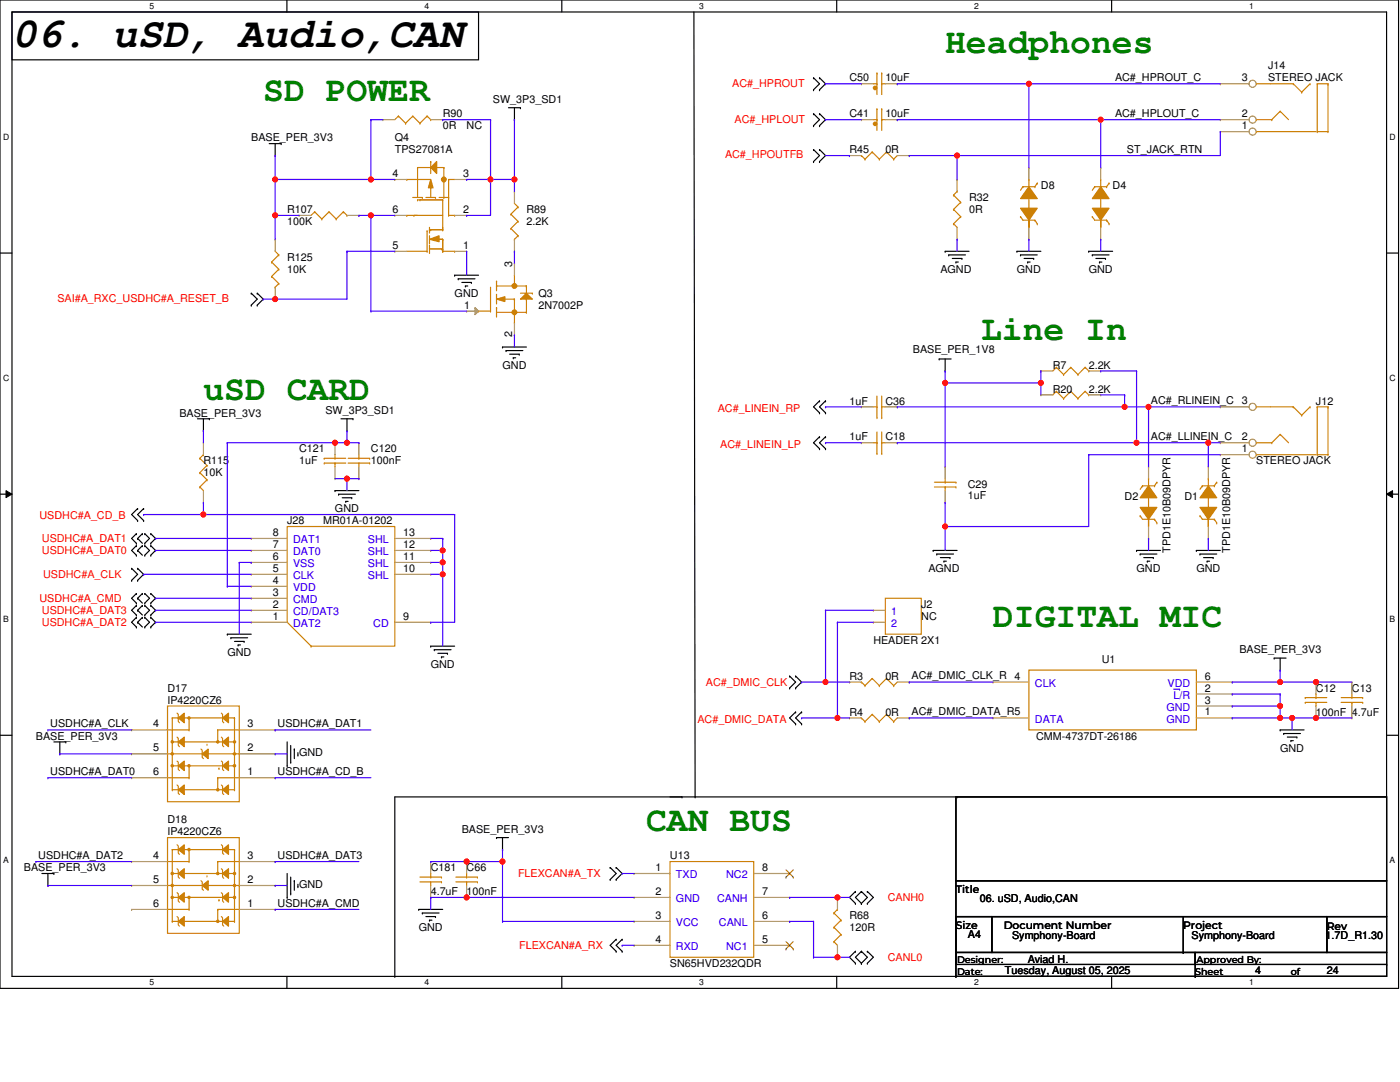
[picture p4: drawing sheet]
<svg xmlns="http://www.w3.org/2000/svg" width="279mm" height="216mm" viewBox="0 0 279 216" stroke-linecap="round" stroke-linejoin="round" font-family="sans-serif">
<defs><g id="words">
<text font-size="8.4" x="2.4" y="9.3">06. uSD, Audio,CAN</text>
<g font-size="6.9" fill="#008000">
<text x="188.6" y="10.5">Headphones</text>
<text x="52.5" y="20.1">SD POWER</text>
<text x="195.8" y="67.8">Line In</text>
<text x="40.6" y="79.8">uSD CARD</text>
<text x="198.2" y="125.1">DIGITAL MIC</text>
<text x="128.9" y="165.7">CAN BUS</text>
</g>
<g font-size="2.1" fill="#f00">
<text x="146.1" y="17.5">AC#_HPROUT</text>
<text x="146.6" y="24.6">AC#_HPLOUT</text>
<text x="144.7" y="31.5">AC#_HPOUTFB</text>
<text x="11.5" y="60.2">SAI#A_RXC_USDHC#A_RESET_B</text>
<text x="143.3" y="82.2">AC#_LINEIN_RP</text>
<text x="143.7" y="89.3">AC#_LINEIN_LP</text>
<text x="7.9" y="103.6">USDHC#A_CD_B</text>
<text x="8.4" y="108.2">USDHC#A_DAT1</text>
<text x="8.4" y="110.6">USDHC#A_DAT0</text>
<text x="8.6" y="115.3">USDHC#A_CLK</text>
<text x="7.9" y="120.1">USDHC#A_CMD</text>
<text x="8.4" y="122.5">USDHC#A_DAT3</text>
<text x="8.4" y="124.9">USDHC#A_DAT2</text>
<text x="140.9" y="136.8">AC#_DMIC_CLK</text>
<text x="139.2" y="144.2">AC#_DMIC_DATA</text>
<text x="103.4" y="175">FLEXCAN#A_TX</text>
<text x="177.2" y="179.8">CANH0</text>
<text x="103.6" y="189.4">FLEXCAN#A_RX</text>
<text x="177.2" y="191.7">CANL0</text>
</g>
<g font-size="2.1">
<text x="169.5" y="16.3">C50</text>
<text x="176.7" y="16.3">10uF</text>
<text x="222.5" y="16.2">AC#_HPROUT_C</text>
<text x="247.8" y="16.2">3</text>
<text x="253.1" y="13.9">J14</text>
<text x="253.1" y="16.3">STEREO JACK</text>
<text x="88.3" y="23.4">R90</text>
<text x="98.4" y="20.6">SW_3P3_SD1</text>
<text x="169.5" y="23.4">C41</text>
<text x="176.7" y="23.4">10uF</text>
<text x="222.5" y="23.3">AC#_HPLOUT_C</text>
<text x="247.8" y="23.4">2</text>
<text x="50.1" y="28.2">BASE_PER_3V3</text>
<text x="78.8" y="28.2">Q4</text>
<text x="88.3" y="25.8">0R</text>
<text x="93.1" y="25.8">NC</text>
<text x="247.8" y="25.8">1</text>
<text x="78.3" y="35.3">4</text>
<text x="78.8" y="30.6">TPS27081A</text>
<text x="92.4" y="35.3">3</text>
<text x="169.5" y="30.6">R45</text>
<text x="176.7" y="30.6">0R</text>
<text x="224.9" y="30.5">ST_JACK_RTN</text>
<text x="193.4" y="40.1">R32</text>
<text x="207.7" y="37.7">D8</text>
<text x="222" y="37.7">D4</text>
<text x="57.3" y="42.5">R107</text>
<text x="57.3" y="44.9">100K</text>
<text x="78.3" y="42.5">6</text>
<text x="92.4" y="42.5">2</text>
<text x="105.1" y="42.5">R89</text>
<text x="105.1" y="44.9">2.2K</text>
<text x="193.4" y="42.5">0R</text>
<text x="57.3" y="52.1">R125</text>
<text x="78.3" y="49.7">5</text>
<text x="92.4" y="49.7">1</text>
<text x="102.2" y="53.2" transform="rotate(-90 102.2 53.2)">3</text>
<text x="57.3" y="54.5">10K</text>
<text x="90.7" y="59.2">GND</text>
<text x="107.4" y="59.2">Q3</text>
<text x="187.7" y="54.5">AGND</text>
<text x="202.9" y="54.5">GND</text>
<text x="217.3" y="54.5">GND</text>
<text x="92.6" y="61.6">1</text>
<text x="107.4" y="61.6">2N7002P</text>
<text x="102.2" y="67.3" transform="rotate(-90 102.2 67.3)">2</text>
<text x="182.2" y="70.5">BASE_PER_1V8</text>
<text x="100.3" y="73.6">GND</text>
<text x="210.1" y="73.6">R7</text>
<text x="217.3" y="73.6">2.2K</text>
<text x="35.8" y="83.1">BASE_PER_3V3</text>
<text x="64.9" y="82.6">SW_3P3_SD1</text>
<text x="169.5" y="80.7">1uF</text>
<text x="176.7" y="80.7">C36</text>
<text x="210.1" y="78.3">R20</text>
<text x="217.3" y="78.3">2.2K</text>
<text x="229.7" y="80.7">AC#_RLINEIN_C</text>
<text x="247.8" y="80.7">3</text>
<text x="262.6" y="80.7">J12</text>
<text x="169.5" y="87.9">1uF</text>
<text x="176.7" y="87.9">C18</text>
<text x="229.7" y="87.8">AC#_LLINEIN_C</text>
<text x="247.8" y="87.9">2</text>
<text x="40.6" y="92.7">R115</text>
<text x="40.6" y="95">10K</text>
<text x="59.7" y="90.3">C121</text>
<text x="59.7" y="92.7">1uF</text>
<text x="74" y="90.3">C120</text>
<text x="74" y="92.7">100nF</text>
<text x="247.8" y="90.2">1</text>
<text x="250.7" y="92.7">STEREO JACK</text>
<text x="193.2" y="97.4">C29</text>
<text x="193.2" y="99.6">1uF</text>
<text x="224.4" y="99.8">D2</text>
<text x="236.4" y="99.8">D1</text>
<text x="54.4" y="107">8</text>
<text x="57.3" y="104.6">J28</text>
<text x="64.5" y="104.6">MR01A-01202</text>
<text x="66.9" y="102.2">GND</text>
<text x="80.5" y="107">13</text>
<text x="54.4" y="111.7">6</text>
<text x="54.4" y="109.3">7</text>
<text x="80.5" y="111.7">11</text>
<text x="80.5" y="109.3">12</text>
<text x="233.6" y="110.3" transform="rotate(-90 233.6 110.3)">TPD1E10B09DPYR</text>
<text x="245.5" y="110.3" transform="rotate(-90 245.5 110.3)">TPD1E10B09DPYR</text>
<text x="54.4" y="118.9">3</text>
<text x="54.4" y="116.5">4</text>
<text x="54.4" y="114.1">5</text>
<text x="80.5" y="114.1">10</text>
<text x="185.3" y="114.2">AGND</text>
<text x="226.8" y="114.2">GND</text>
<text x="238.8" y="114.2">GND</text>
<text x="54.4" y="121.3">2</text>
<text x="54.4" y="123.7">1</text>
<text x="80.5" y="123.7">9</text>
<text x="183.9" y="121.3">J2</text>
<text x="183.9" y="123.7">NC</text>
<text x="45.4" y="130.9">GND</text>
<text x="174.3" y="128.5">HEADER 2X1</text>
<text x="247.4" y="130.4">BASE_PER_3V3</text>
<text x="86" y="133.2">GND</text>
<text x="169.5" y="135.6">R3</text>
<text x="176.7" y="135.6">0R</text>
<text x="181.9" y="135.6">AC#_DMIC_CLK_R</text>
<text x="202.5" y="135.6">4</text>
<text x="219.9" y="132.3">U1</text>
<text x="240.4" y="135.6">6</text>
<text x="240.4" y="138">2</text>
<text x="33.4" y="138">D17</text>
<text x="33.4" y="140.4">IP4220CZ6</text>
<text x="169.5" y="142.8">R4</text>
<text x="176.7" y="142.8">0R</text>
<text x="181.9" y="142.7">AC#_DMIC_DATA_R5</text>
<text x="240.4" y="140.4">3</text>
<text x="240.4" y="142.8">1</text>
<text x="262.6" y="138">C12</text>
<text x="262.6" y="142.8">100nF 4.7uF</text>
<text x="269.8" y="138">C13</text>
<text x="7.2" y="147.6">BASE_PER_3V3</text>
<text x="10" y="145.1">USDHC#A_CLK</text>
<text x="30.6" y="145.2">4</text>
<text x="30.6" y="149.9">5</text>
<text x="49.4" y="149.9">2</text>
<text x="49.4" y="145.2">3</text>
<text x="55.4" y="145.1">USDHC#A_DAT1</text>
<text x="206.8" y="147.6">CMM-4737DT-26186</text>
<text x="255.5" y="150">GND</text>
<text x="10" y="154.7">USDHC#A_DAT0</text>
<text x="30.6" y="154.7">6</text>
<text x="49.4" y="154.7">1</text>
<text x="55.4" y="154.7">USDHC#A_CD_B</text>
<text x="59.7" y="150.9">GND</text>
<text x="33.4" y="164.3">D18</text>
<text x="33.4" y="166.7">IP4220CZ6</text>
<text x="92.2" y="166.2">BASE_PER_3V3</text>
<text x="4.8" y="173.8">BASE_PER_3V3</text>
<text x="7.6" y="171.4">USDHC#A_DAT2</text>
<text x="30.6" y="171.4">4</text>
<text x="49.4" y="171.4">3</text>
<text x="55.4" y="171.4">USDHC#A_DAT3</text>
<text x="86" y="173.8">C181</text>
<text x="93.1" y="173.8">C66</text>
<text x="130.8" y="173.8">1</text>
<text x="133.7" y="171.4">U13</text>
<text x="152.1" y="173.8">8</text>
<text x="30.6" y="176.2">5</text>
<text x="49.4" y="176.2">2</text>
<text x="59.7" y="177.2">GND</text>
<text x="86" y="178.6">4.7uF</text>
<text x="93.1" y="178.6">100nF</text>
<text x="130.8" y="178.6">2</text>
<text x="152.1" y="178.6">7</text>
<text x="190.8" y="178.1">Title</text>
<text x="30.6" y="181">6</text>
<text x="49.4" y="181">1</text>
<text x="55.4" y="180.9">USDHC#A_CMD</text>
<text x="83.6" y="185.8">GND</text>
<text x="130.8" y="183.4">3</text>
<text x="152.1" y="183.4">6</text>
<text x="169.5" y="183.4">R68</text>
<text x="169.5" y="185.8">120R</text>
<text x="190.8" y="185.3">Size</text>
<text x="195.5" y="180">06. uSD, Audio,CAN</text>
<text x="200.3" y="185.3">Document Number</text>
<text x="236.1" y="185.3">Project</text>
<text x="264.8" y="185.5">Rev</text>
<text x="130.8" y="188.1">4</text>
<text x="152.1" y="188.1">5</text>
<text x="193.2" y="187.2">A4</text>
<text x="202" y="187.5">Symphony-Board</text>
<text x="237.8" y="187.5">Symphony-Board</text>
<text x="264.6" y="187.5">1.7D_R1.30</text>
<text x="133.7" y="192.9">SN65HVD232QDR</text>
<text x="200.6" y="194.4">Tuesday, August 05, 2025</text>
<text x="205.1" y="192.2">Aviad H.</text>
<text x="250.5" y="194.4">4</text>
<text x="264.8" y="194.4">24</text>
</g>
<g font-size="2.1" fill="#00c">
<text x="58.5" y="113.2">VSS</text>
<text x="58.5" y="110.8">DAT0</text>
<text x="58.5" y="108.4">DAT1</text>
<text x="73.4" y="108.4">SHL</text>
<text x="73.4" y="113.2">SHL</text>
<text x="73.4" y="110.8">SHL</text>
<text x="58.5" y="118">VDD</text>
<text x="58.5" y="115.6">CLK</text>
<text x="73.4" y="115.6">SHL</text>
<text x="58.5" y="122.7">CD/DAT3</text>
<text x="58.5" y="120.3">CMD</text>
<text x="58.5" y="125.1">DAT2</text>
<text x="74.5" y="125.1">CD</text>
<text x="177.9" y="122.7">1</text>
<text x="177.9" y="125.1">2</text>
<text x="206.5" y="137.1">CLK</text>
<text x="233" y="137.1">VDD</text>
<text x="232.8" y="141.8">GND</text>
<text x="234.2" y="139.4">L/R</text>
<text x="206.5" y="144.2">DATA</text>
<text x="232.8" y="144.2">GND</text>
<text x="134.9" y="175.3">TXD</text>
<text x="144.9" y="175.3">NC2</text>
<text x="134.9" y="180">GND</text>
<text x="134.9" y="184.8">VCC</text>
<text x="143.1" y="180">CANH</text>
<text x="143.5" y="184.8">CANL</text>
<text x="134.9" y="189.6">RXD</text>
<text x="144.9" y="189.6">NC1</text>
</g>
<g font-size="1.9">
<text x="191" y="192.2">Designer:</text>
<text x="191" y="194.6">Date:</text>
<text x="238.5" y="194.6">Sheet</text>
<text x="238.8" y="192.2">Approved By:</text>
<text x="257.6" y="194.6">of</text>
</g>
<g font-size="1.7">
<text x="29.8" y="1.8">5</text>
<text x="84.7" y="1.8">4</text>
<text x="139.6" y="1.8">3</text>
<text x="194.4" y="1.8">2</text>
<text x="249.3" y="1.8">1</text>
<text x=".6" y="28">D</text>
<text x="277.3" y="28">D</text>
<text x=".6" y="76.1">C</text>
<text x="277.3" y="76.1">C</text>
<text x=".6" y="124.2">B</text>
<text x="277.3" y="124.2">B</text>
<text x=".6" y="172.3">A</text>
<text x="277.3" y="172.3">A</text>
<text x="29.8" y="196.6">5</text>
<text x="84.7" y="196.6">4</text>
<text x="139.6" y="196.6">3</text>
<text x="194.4" y="196.6">2</text>
<text x="249.3" y="196.6">1</text>
</g>
</g></defs>
<path d="M0 0h279.1v197.2h-279.1zM2.4 2.4h274.3v192.4h-274.3z" fill="none" stroke="#000" stroke-width=".23"/>
<g fill="#fff">
<path d="M29.8 .2h1v1.9h-1z"/>
<path d="M29.8 195.1h1v1.9h-1z"/>
</g>
<path d="M57.3 0v2.4M57.3 194.8v2.4" fill="none" stroke="#000" stroke-width=".23"/>
<g fill="#fff">
<path d="M84.7 .2h.9v1.9h-.9z"/>
<path d="M84.7 195.1h.9v1.9h-.9z"/>
</g>
<path d="M112.1 0v2.4M112.1 194.8v2.4" fill="none" stroke="#000" stroke-width=".23"/>
<g fill="#fff">
<path d="M139.6 .2h.9v1.9h-.9z"/>
<path d="M139.6 195.1h.9v1.9h-.9z"/>
</g>
<path d="M167 0v2.4M167 194.8v2.4" fill="none" stroke="#000" stroke-width=".23"/>
<g fill="#fff">
<path d="M194.4 .2h1v1.9h-1z"/>
<path d="M194.4 195.1h1v1.9h-1z"/>
</g>
<path d="M221.8 0v2.4M221.8 194.8v2.4" fill="none" stroke="#000" stroke-width=".23"/>
<g fill="#fff">
<path d="M249.3 .2h.9v1.9h-.9z"/>
<path d="M249.3 195.1h.9v1.9h-.9z"/>
<path d="M.6 26.4h1.2v1.9h-1.2z"/>
<path d="M277.3 26.4h1.3v1.9h-1.3z"/>
<path d="M.6 74.5h1.2v1.9h-1.2z"/>
<path d="M277.3 74.5h1.3v1.9h-1.3z"/>
</g>
<path d="M0 50.5h2.4M276.7 50.5h2.4" fill="none" stroke="#000" stroke-width=".23"/>
<g fill="#fff">
<path d="M.6 122.7h1.1v1.9h-1.1z"/>
<path d="M277.3 122.7h1.2v1.9h-1.2z"/>
</g>
<path d="M0 98.6h2.4M276.7 98.6h2.4" fill="none" stroke="#000" stroke-width=".23"/>
<path d="M1.2 97.9l1.2 .7-1.2 .7zM276.7 98.6l1.2-.7v1.4z" fill="#000"/>
<path d="M1.2 97.9l1.2 .7-1.2 .7zM276.7 98.6l1.2-.7v1.4z" fill="none" stroke="#000" stroke-width=".2"/>
<g fill="#fff">
<path d="M.6 170.8h1.2v1.9h-1.2z"/>
<path d="M277.3 170.8h1.2v1.9h-1.2z"/>
</g>
<g fill="none" stroke="#000" stroke-width=".23">
<path d="M2.4 2.4h93.1v9.5h-93.1zM138.5 2.4l.2 156.6M162.4 17.9h.1M162.4 15.5h.1M162.4 15.5l1.2 1.2-1.2 1.2M163.6 15.5h.1M163.6 17.9h.1M163.6 15.5l1.2 1.2-1.2 1.2M53.7 28.7h2.4M54.9 31h.1M54.9 28.7v2.3M56.1 28.7h.1"/>
<path d="M101.5 21.5h2.4M102.7 23.9h.1M102.7 21.5v2.4M103.9 21.5h.1M162.4 25.1h.1M162.4 22.7h.1M162.4 29.8h.1M162.4 32.2h.1M162.4 22.7l1.2 1.2-1.2 1.2M162.4 29.8l1.2 1.2-1.2 1.2M163.6 22.7h.1M163.6 25.1h.1"/>
<path d="M163.6 29.8h.1M163.6 32.2h.1M163.6 22.7l1.2 1.2-1.2 1.2M163.6 29.8l1.2 1.2-1.2 1.2M50.1 58.5h.1M50.1 58.5l1.2 1.2-1.2 1.2M51.3 58.5h.1M51.3 58.5l1.2 1.2-1.2 1.2M90.7 54.9h.1M90.7 54.9h4.8M91.5 55.6h.1M91.5 55.6h3.3"/>
<path d="M92.2 56.4h1.9M92.9 57.1h.1M92.9 57.1h.5M94.1 56.4h.1M188.6 50.1h.1M188.6 50.1h4.8M189.3 50.9h.1M189.3 50.9h3.4M190.1 51.6h1.9M190.8 52.3h.1M190.8 52.3h.5M192 51.6h.1"/>
<path d="M202.9 50.1h.1M202.9 50.1h4.8M203.7 50.9h.1M203.7 50.9h3.3M204.4 51.6h1.9M205.1 52.3h.1M205.1 52.3h.5M206.3 51.6h.1M217.3 50.1h.1M217.3 50.1h4.7M218 50.9h.1M218 50.9h3.3"/>
<path d="M218.7 51.6h1.9M219.4 52.3h.1M219.4 52.3h.5M220.6 51.6h.1M50.1 60.9h.1M51.3 60.9h.1M100.3 69.2h.1M100.3 69.2h4.8M101 70h.1M101 70h3.3M101.7 70.7h1.9M102.4 71.4h.1"/>
<path d="M102.4 71.4h.5M103.6 70.7h.1M163.6 80h.1M163.6 80l-1.2 1.2 1.2 1.2M164.8 80h.1M164.8 80l-1.2 1.2 1.2 1.2M187.4 71.6h.1M187.4 71.6h2.4M188.6 74h.1M188.6 71.6v2.4M39.4 83.6h2.4M40.6 86h.1"/>
<path d="M40.6 83.6v2.4M41.8 83.6h.1M66.9 97.9h.1M66.9 97.9h4.7M67.6 98.6h.1M67.6 98.6h3.3M68.1 83.6h2.3M68.3 99.3h1.9M69.2 86h.1M69.2 83.6v2.4M70.2 99.3h.1M70.4 83.6h.1"/>
<path d="M163.6 82.4h.1M163.6 87.2h.1M163.6 89.5h.1M163.6 87.2l-1.2 1.1 1.2 1.2M164.8 82.4h.1M164.8 87.2h.1M164.8 89.5h.1M164.8 87.2l-1.2 1.1 1.2 1.2M26.3 115.8h.1M26.3 113.4h.1M26.3 113.4l1.2 1.2-1.2 1.2M27.2 108.4h.1"/>
<path d="M27.2 106.5h.1M27.2 110.8h.1M27.2 108.9h.1M27.2 118.4h.1M27.2 106.5l-.9 .9 .9 1M27.2 108.9l-.9 .9 .9 1M27.2 118.4l-.9 1 .9 .9M27.5 107.4h.1M27.5 109.8h.1M27.5 119.4h.1M27.5 113.4h.1M27.5 115.8h.1"/>
<path d="M27.5 101.5h.1M27.5 103.9h.1M27.5 107.4l.9 1M27.5 109.8l.9 1M27.5 119.4l.9 .9M27.5 113.4l1.2 1.2-1.2 1.2M27.5 101.5l-1.2 1.2 1.2 1.2M28.4 106.5h.1M28.4 108.9h.1M28.4 118.4h.1M28.4 106.5l-.9 .9M28.4 108.9l-.9 .9"/>
<path d="M28.4 118.4l-.9 1M28.7 101.5h.1M28.7 103.9h.1M28.7 101.5l-1.2 1.2 1.2 1.2M28.9 106.5h.1M28.9 108.4h.1M28.9 108.9h.1M28.9 110.8h.1M28.9 118.4h.1M28.9 106.5l.9 .9-.9 1M28.9 108.9l.9 .9-.9 1M28.9 118.4l.9 1-.9 .9"/>
<path d="M30.1 106.5h.1M30.1 108.4h.1M30.1 108.9h.1M30.1 110.8h.1M30.1 118.4h.1M30.1 106.5l.9 .9-.9 1M30.1 108.9l.9 .9-.9 1M30.1 118.4l.9 1-.9 .9M69 100h.1M69 100h.5M186.2 109.8h.1M186.2 109.8h4.8"/>
<path d="M187 110.6h.1M187 110.6h3.3M187.7 111.3h1.9M188.4 112h.1M188.4 112h.5M189.6 111.3h.1M226.8 109.8h.1M226.8 109.8h4.8M227.5 110.6h.1M227.5 110.6h3.4M228.3 111.3h1.9M229 112h.1"/>
<path d="M229 112h.5M230.2 111.3h.1M238.8 109.8h.1M238.8 109.8h4.7M239.5 110.6h.1M239.5 110.6h3.3M240.2 111.3h1.9M240.9 112h.1M240.9 112h.5M242.1 111.3h.1M27.2 122.7h.1M27.2 120.8h.1"/>
<path d="M27.2 125.1h.1M27.2 123.2h.1M27.2 120.3h.1M27.2 120.8l-.9 1 .9 .9M27.2 123.2l-.9 1 .9 .9M27.5 121.8h.1M27.5 124.2h.1M27.5 121.8l.9 .9M27.5 124.2l.9 .9M28.4 120.8h.1M28.4 123.2h.1M28.4 120.8l-.9 1"/>
<path d="M28.4 123.2l-.9 1M28.9 120.8h.1M28.9 122.7h.1M28.9 123.2h.1M28.9 125.1h.1M28.9 120.3h.1M28.9 120.8l.9 1-.9 .9M28.9 123.2l.9 1-.9 .9M30.1 120.8h.1M30.1 122.7h.1M30.1 123.2h.1M30.1 125.1h.1"/>
<path d="M30.1 120.3h.1M30.1 120.8l.9 1-.9 .9M30.1 123.2l.9 1-.9 .9M45.4 126.5h.1M45.4 126.5h4.7M46.1 127.3h.1M46.1 127.3h3.3M46.8 128h1.9M47.5 128.7h.1M47.5 128.7h.5M48.7 128h.1M86 128.9h.1"/>
<path d="M86 128.9h4.7M86.7 129.6h.1M86.7 129.6h3.3M87.4 130.4h1.9M88.1 131.1h.1M88.1 131.1h.5M89.3 130.4h.1M157.6 137.3h.1M157.6 134.9h.1M157.6 134.9l1.2 1.2-1.2 1.2M158.8 134.9h.1M158.8 137.3h.1"/>
<path d="M158.8 134.9l1.2 1.2-1.2 1.2M254.3 131.3h.1M254.3 131.3h2.4M255.5 133.7h.1M255.5 131.3v2.4M0 146.7h2.4M10.8 148h2.3M11.9 150.4h.1M11.9 148v2.4M13.1 148h.1M57.3 152.8h.1M57.3 148v4.8"/>
<path d="M58 152.1h.1M58 148.7v3.4M58.7 149.5h.1M58.7 149.5v1.9M59.5 150.7h.1M59.5 150.2v.5M136.1 159h.1M138.7 159h.1M158.8 142.1h.1M158.8 144.5h.1M158.8 142.1l-1.2 1.2 1.2 1.2M160 142.1h.1"/>
<path d="M160 144.5h.1M160 142.1l-1.2 1.2 1.2 1.2M190.8 159h85.9v16.7h-85.9zM191 159h.1M191 159h-112.2v35.8M255.5 145.6h.1M255.5 145.6h4.8M256.2 146.4h.1M256.2 146.4h3.3M256.9 147.1h1.9M257.6 147.8h.1M257.6 147.8h.5"/>
<path d="M258.8 147.1h.1M276.7 146.7h2.4M8.4 174.3h2.4M9.6 176.7h.1M9.6 174.3v2.4M10.8 174.3h.1M57.3 179.1h.1M57.3 174.3v4.8M58 178.4h.1M58 175v3.4M58.7 175.7h.1M58.7 175.7v1.9"/>
<path d="M59.5 176.9h.1M59.5 176.4v.5M99.1 167.1h.1M99.1 167.1h2.4M100.3 169.5h.1M100.3 167.1v2.4M121.8 175.5h.1M121.8 173.1h.1M121.8 173.1l1.2 1.2-1.2 1.2M123 173.1h.1M123 175.5h.1M123 173.1l1.2 1.2-1.2 1.2"/>
<path d="M170.7 177.9h.1M170.7 177.9l-1.2 1.2 1.2 1.2M171.9 177.9h.1M171.9 177.9l1.2 1.2-1.2 1.2M171.9 177.9l-1.2 1.2 1.2 1.2M173.1 177.9h.1M173.1 177.9l1.2 1.2-1.2 1.2M190.8 175.7h85.9v7.2h-85.9zM78.8 194.8h.1M83.6 181.5h.1M83.6 181.5h4.7M84.3 182.2h.1"/>
<path d="M84.3 182.2h3.3M85 182.9h1.9M85.7 183.6h.1M85.7 183.6h.5M86.9 182.9h.1M123 187.4h.1M123 189.8h.1M123 187.4l-1.2 1.2 1.2 1.2M124.2 187.4h.1M124.2 189.8h.1M124.2 187.4l-1.2 1.2 1.2 1.2M170.7 180.3h.1"/>
<path d="M170.7 189.8h.1M170.7 192.2h.1M170.7 189.8l-1.2 1.2 1.2 1.2M171.9 180.3h.1M171.9 192.2h.1M171.9 189.8h.1M171.9 189.8l1.2 1.2-1.2 1.2M171.9 189.8l-1.2 1.2 1.2 1.2M173.1 180.3h.1M173.1 189.8h.1M173.1 192.2h.1M173.1 189.8l1.2 1.2-1.2 1.2"/>
<path d="M190.8 182.9h7.1v7.2h-7.1zM190.8 190.1h47.7v2.3h-47.7zM190.8 194.8h.1M190.8 194.8h47.7M190.8 182.9v11.9M197.9 182.9h66.9v7.2h-66.9zM236.1 190.1h.1M236.1 182.9v7.2M238.5 190.1h38.2v4.7h-38.2zM238.5 194.8h.1M238.5 192.4h38.2M264.8 182.9h11.9v7.2h-11.9z"/>
<path d="M276.7 192.4h.1"/>
</g>
<g fill="none" stroke="#cc8006" stroke-width=".23">
<path d="M250.7 81.2h.1M250.7 90.7h.1M250.7 88.3h.1M250.7 81.2h7.4M250.7 90.7h11.9M250.7 88.3h3.1M253.8 88.3h.1M255.5 86.7h.1M255.5 86.7l1.7 1.6M255.5 86.7l-1.7 1.6M258.1 81.2h.1M258.1 81.2l1.7 1.7"/>
<path d="M259.8 82.9h.1M261.5 81.2h.1M261.5 81.2l-1.7 1.7M262.9 90.7h.1M262.9 81.2h.1M262.9 81.2h2.1M262.9 90.7h2.1M262.9 81.2v9.5M265 81.2h.1M265 90.7h.1M265 81.2v9.5"/>
</g>
<circle cx="250" cy="90.7" r=".71" fill="#fff"/>
<g fill="none" stroke="#a84" stroke-width=".23">
<path d="M243.5 90.7h.1M243.5 90.7h5.8"/>
<circle cx="250" cy="90.7" r=".71"/>
</g>
<circle cx="250" cy="88.3" r=".71" fill="#fff"/>
<g fill="none" stroke="#a84" stroke-width=".23">
<path d="M243.5 88.3h.1M243.5 88.3h5.8"/>
<circle cx="250" cy="88.3" r=".71"/>
</g>
<circle cx="250" cy="81.2" r=".71" fill="#fff"/>
<g fill="none" stroke="#a84" stroke-width=".23">
<path d="M76.4 23.9h.1M76.4 23.9h2.4M86 23.9h2.3M88.3 23.9h.1M40.6 88.3h.1M40.6 88.3v2.4M40.6 97.9v2.4M243.5 81.2h.1M243.5 81.2h5.8M40.6 100.3h.1M174.3 121.8h.1M174.3 124.2h.1"/>
<path d="M174.3 121.8h2.4M174.3 124.2h2.4M262.6 136.1h.1M262.6 136.1v2.4M262.6 143.3h.1M262.6 140.9v2.4M86 171.9h.1M86 179.1h.1M86 171.9v2.4M86 176.7v2.4M126.5 174.3h.1M126.5 179.1h.1"/>
<path d="M126.5 174.3h7.2M126.5 179.1h7.2M150.4 174.3h7.2M150.4 179.1h7.2M157.6 179.1h.1M157.6 174.3h.1M126.5 183.9h.1M126.5 188.6h.1M126.5 183.9h7.2M126.5 188.6h7.2M150.4 183.9h7.2M150.4 188.6h7.2"/>
<path d="M157.6 188.6h.1M157.6 183.9h.1"/>
<circle cx="250" cy="81.2" r=".71"/>
</g>
<g fill="none" stroke="#cc8006" stroke-width=".23">
<path d="M250.7 16.7h.1M250.7 16.7h7.4M258.1 16.7h.1M258.1 16.7l1.7 1.7M259.8 18.4h.1M261.5 16.7h.1M261.5 16.7l-1.7 1.7M262.9 16.7h.1M262.9 16.7h2.1M262.9 16.7v9.6M265 16.7h.1M265 16.7v9.6"/>
<path d="M79.5 23.2h.1M79.5 23.2l-.7 .7M79.5 23.2l1.4 1.4M80.9 24.6h.1M82.4 23.2h.1M82.4 23.2l-1.5 1.4M82.4 23.2l1.4 1.4M83.8 24.6h.1M85.2 23.2h.1M85.2 23.2l-1.4 1.4M85.2 23.2l.8 .7M86 23.9h.1"/>
<path d="M250.7 26.3h.1M250.7 23.9h.1M250.7 26.3h11.9M250.7 23.9h3.1M253.8 23.9h.1M255.5 22.2h.1M255.5 22.2l1.7 1.7M255.5 22.2l-1.7 1.7M262.9 26.3h.1M262.9 26.3h2.1M265 26.3h.1M39.9 97.2h.1"/>
<path d="M39.9 94.3h.1M39.9 91.5h.1M39.9 97.2l.7 .7M39.9 94.3l1.4 1.4M39.9 91.5l1.4 1.4M40.6 90.7h.1M40.6 90.7l-.7 .8M41.3 95.7h.1M41.3 92.9h.1M41.3 95.7l-1.4 1.5M41.3 92.9l-1.4 1.4M176.7 119.4h7.2v7.1h-7.2z"/>
<path d="M260.5 139.2h.1M260.5 139.2h4.3M262.6 139.2h.1M262.6 138.5v.7M260.5 140.2h.1M260.5 140.2h4.3M262.6 140.2h.1M262.6 140.2v.7M83.8 176h4.3M83.8 175h4.3M86 176h.1M86 175h.1"/>
<path d="M86 174.3v.7M86 176v.7M88.1 176h.1M88.1 175h.1M133.7 171.9h16.7v19.1h-16.7z"/>
</g>
<path d="M156.9 175h.1M156.9 173.6l1.4 1.4M158.3 173.6l-1.4 1.4M158.3 175h.1M156.9 189.4h.1M156.9 187.9l1.4 1.5M158.3 187.9l-1.4 1.5M158.3 189.4h.1" fill="none" stroke="#804000" stroke-width=".2"/>
<circle cx="250" cy="26.3" r=".71" fill="#fff"/>
<g fill="none" stroke="#a84" stroke-width=".23">
<path d="M243.5 26.3h.1M243.5 26.3h5.8"/>
<circle cx="250" cy="26.3" r=".71"/>
</g>
<circle cx="250" cy="23.9" r=".71" fill="#fff"/>
<g fill="none" stroke="#a84" stroke-width=".23">
<path d="M243.5 23.9h.1M243.5 23.9h5.8"/>
<circle cx="250" cy="23.9" r=".71"/>
</g>
<circle cx="250" cy="16.7" r=".71" fill="#fff"/>
<g fill="none" stroke="#a84" stroke-width=".23">
<path d="M243.5 16.7h.1M243.5 16.7h5.8"/>
<circle cx="250" cy="16.7" r=".71"/>
</g>
<path d="M103.9 59.7l1.2-1.2 1.2 1.2z" fill="#cc8006"/>
<g fill="none" stroke="#cc8006" stroke-width=".23">
<path d="M97.9 57.3v4.8M99.1 58.7h.1M99.1 56.1h.1M99.1 57.1h.1M99.1 56.1v1.9M99.1 58.7v2M99.1 57.1h6M100.3 59.7h2.4M102.7 57.1h.1M102.7 59.7h.1M102.7 54.9v2.2M102.7 59.7v4.8"/>
<path d="M103.9 59.7l1.2-1.2 1.2 1.2zM103.9 58.5h2.4M105.1 59.7h.1M105.1 57.1h.1M105.1 57.1v1.4M105.1 59.7v2.6M106.3 58.5h.1M95.5 62.1h.1M95.5 62.1h2.4M97.9 62.1h.1M99.1 61.4h.1M99.1 61.4v1.9"/>
<path d="M99.1 62.3h6M102.7 64.5h.1M105.1 62.3h.1"/>
</g>
<path d="M99.1 59.7l1.7-.5v1z" fill="#cc8006"/>
<path d="M99.1 59.7l1.7-.5v1z" fill="none" stroke="#cc8006" stroke-width=".23"/>
<circle cx="102.7" cy="57.1" r=".47" fill="#cc8006"/>
<circle cx="102.7" cy="57.1" r=".47" fill="none" stroke="#cc8006" stroke-width=".23"/>
<circle cx="102.7" cy="62.3" r=".48" fill="#cc8006"/>
<circle cx="102.7" cy="62.3" r=".48" fill="none" stroke="#cc8006" stroke-width=".23"/>
<path d="M102.7 52.5h.1M102.7 52.5v2.4" fill="none" stroke="#a84" stroke-width=".23"/>
<path d="M94.8 61.4l.7 .7-.7 .7z" fill="#a84"/>
<g fill="none" stroke="#a84" stroke-width=".23">
<path d="M93.1 62.1h.1M93.1 62.1h2.4M94.8 61.4l.7 .7-.7 .7zM102.7 66.9h.1M102.7 64.5v2.4M207.7 74h.1M207.7 78.8h.1M207.7 74h2.4M207.7 78.8h2.4M217.3 74h2.4M217.3 78.8h2.4M219.7 74h.1"/>
<path d="M219.7 78.8h.1M171.9 81.2h.1M171.9 81.2h2.4M176.7 81.2h2.4M179.1 81.2h.1M188.6 93.1h.1M188.6 93.1v2.4M188.6 97.9v2.4M50.1 119.4h.1M50.1 117h.1M50.1 114.6h.1M50.1 112.2h.1"/>
<path d="M50.1 109.8h.1M50.1 107.4h.1M50.1 119.4h7.2M50.1 117h7.2M50.1 114.6h7.2M50.1 112.2h7.2M50.1 109.8h7.2M50.1 107.4h7.2M78.8 114.6h7.2M78.8 112.2h7.2M78.8 109.8h7.2M78.8 107.4h7.2"/>
<path d="M86 114.6h.1M86 107.4h.1M86 112.2h.1M86 109.8h.1M188.6 100.3h.1M50.1 121.8h.1M50.1 124.2h.1M50.1 121.8h7.2M50.1 124.2h7.2M78.8 124.2h7.2M86 124.2h.1M169.5 136.1h.1"/>
<path d="M169.5 136.1h2.4M179.1 136.1h2.4M181.5 136.1h.1M93.1 171.9h.1M93.1 179.1h.1M93.1 171.9v2.4M93.1 176.7v2.4"/>
</g>
<g fill="none" stroke="#cc8006" stroke-width=".23">
<path d="M175 21.7h.1M175 21.7v4.3M176 21.7h.1M176 23.9h.1M176 21.7v4.3M176 23.9h.7M175 79v4.3M176 79v4.3M210.8 73.3h.1M210.8 78.1h.1M210.8 73.3l-.7 .7M210.8 73.3l1.5 1.4"/>
<path d="M210.8 78.1l-.7 .7M210.8 78.1l1.5 1.4M212.3 74.7h.1M212.3 79.5h.1M213.7 73.3h.1M213.7 78.1h.1M213.7 73.3l-1.4 1.4M213.7 73.3l1.4 1.4M213.7 78.1l-1.4 1.4M213.7 78.1l1.4 1.4M215.1 74.7h.1M215.1 79.5h.1"/>
<path d="M216.6 73.3h.1M216.6 78.1h.1M216.6 73.3l-1.5 1.4M216.6 73.3l.7 .7M216.6 78.1l-1.5 1.4M216.6 78.1l.7 .7M217.3 74h.1M217.3 78.8h.1M174.3 81.2h.7M175 83.3h.1M175 81.2h.1M176 83.3h.1"/>
<path d="M176 81.2h.1M176 81.2h.7M186.5 97.2h4.3M186.5 96.2h4.3M188.6 97.2h.1M188.6 96.2h.1M188.6 95.5v.7M188.6 97.2v.7M190.8 97.2h.1M190.8 96.2h.1M57.3 105.1h21.5v23.8h-16.7l-4.8-4.7zM62.1 128.9h.1"/>
<path d="M171.9 136.1h.1M171.9 136.1l.7 .7M172.6 136.8h.1M174.1 135.4h.1M174.1 135.4l1.4 1.4M174.1 135.4l-1.5 1.4M175.5 136.8h.1M176.9 135.4h.1M176.9 135.4l-1.4 1.4M176.9 135.4l1.5 1.4M178.4 136.8h.1M179.1 136.1l-.7 .7"/>
<path d="M91 176h4.3M91 175h4.3M93.1 176h.1M93.1 175h.1M93.1 174.3v.7M93.1 176v.7M95.3 176h.1M95.3 175h.1"/>
</g>
<circle cx="174.7" cy="24.7" r=".35" fill="#cc8006"/>
<g fill="none" stroke="#cc8006" stroke-width=".23">
<path d="M83.3 33.4h.1M83.3 33.4v6M83.3 33.4h2.7M86 33.4h.1M86 37.3h.1M86 37.3v2.1M87.2 33.4h1.4M88.6 33.4h.1M88.6 39.4h.1M88.6 33.4v6M174.3 23.9h.7M175 23.9h.1"/>
<path d="M171.9 143.3h.1M171.9 143.3l.7 .7M172.6 144h.1M174.1 142.5h.1M174.1 142.5l1.4 1.5M174.1 142.5l-1.5 1.5M175.5 144h.1M176.9 142.5h.1M176.9 142.5l-1.4 1.5M176.9 142.5l1.5 1.5M178.4 144h.1M179.1 143.3l-.7 .7"/>
<circle cx="174.7" cy="24.7" r=".35"/>
</g>
<path d="M171.9 23.9h.1M171.9 23.9h2.4M176.7 23.9h2.4M179.1 23.9h.1M169.5 143.3h.1M169.5 143.3h2.4M179.1 143.3h2.4M181.5 143.3h.1" fill="none" stroke="#a84" stroke-width=".23"/>
<circle cx="88.6" cy="35.8" r=".48" fill="#cc8006"/>
<g fill="none" stroke="#cc8006" stroke-width=".23">
<path d="M81.2 35.8h.1M81.2 35.8h4.8M86 32.2h.1M86 32.2v2.4"/>
<circle cx="88.6" cy="35.8" r=".48"/>
</g>
<path d="M86 35.8l.4 1.7h-.9z" fill="#cc8006"/>
<path d="M86 35.8l.4 1.7h-.9z" fill="none" stroke="#cc8006" stroke-width=".23"/>
<path d="M87.2 32.2v2.4l-1.2-1.2z" fill="#cc8006"/>
<g fill="none" stroke="#cc8006" stroke-width=".23">
<path d="M82.4 39.4h1.9M83.8 39.9h.1M83.8 39.9h4.5M84.3 39.4h.1M85 39.4h1.9M86.9 39.4h.1M87.2 32.2v2.4l-1.2-1.2zM87.6 39.4h1.9M89.5 39.4h.1M85.7 49.7h2.6M85.7 47.8h2.6M88.3 49.7h.1"/>
<path d="M88.3 47.8h.1M88.3 50.1h.1M88.3 47.8v2.3"/>
</g>
<path d="M85.7 47.8l1.9-.8v1.2z" fill="#cc8006"/>
<g fill="none" stroke="#cc8006" stroke-width=".23">
<path d="M83.3 39.9h.1M83.3 39.9h5M88.3 39.9h.1M88.3 39.9v5.9M89.5 35.8h.1M89.5 35.8h1.2M89.5 35.8v7.2M205.3 35.8h.1M205.3 35.8v9.6M81.2 43h.1M81.2 50.1h4M81.2 43h7.1"/>
<path d="M82.6 43h.1M85.2 46.1h.1M85.2 50.1h.1M85.2 46.1v4M85.7 47.8l1.9-.8v1.2zM85.7 48.5h.1M85.7 45.8h.1M85.7 46.3h.1M85.7 50.4h.1M85.7 45.4v.9M85.7 47v1.5M85.7 48.9v1.5"/>
<path d="M85.7 45.8h2.6M86 45.8h.1M86 49.7h2.1M87.4 47.8h.9M88.1 49.7h.1M88.3 45.8h.1M88.3 47.8h.1M88.3 50.1h.1M88.3 47.8v2.3M88.3 50.1h2.4M89.5 43h.1M89.5 43h1.2"/>
<path d="M90.7 50.1h.1M90.7 43h.1M174.3 88.3h.7M175 90.5h.1M175 88.3h.1M175 86.2v4.3M176 90.5h.1M176 88.3h.1M176 86.2v4.3M176 88.3h.7"/>
</g>
<g fill="none" stroke="#a84" stroke-width=".23">
<path d="M78.8 35.8h.1M78.8 35.8h2.4M90.7 35.8h2.4M93.1 35.8h.1M78.8 43h.1M78.8 50.1h.1M78.8 50.1h2.4M78.8 43h2.4M90.7 50.1h2.4M90.7 43h2.4M93.1 50.1h.1M93.1 43h.1"/>
<path d="M171.9 88.3h.1M171.9 88.3h2.4M176.7 88.3h2.4M179.1 88.3h.1"/>
</g>
<path d="M205.3 37.3l1.7 2.3h-3.3z" fill-rule="evenodd" fill="#cc8006"/>
<path d="M205.3 37.3l1.7 2.3h-3.3z" fill="none" stroke="#cc8006" stroke-width=".23"/>
<path d="M203.7 41.6h3.3l-1.7 2.3v1.5v-1.5z" fill-rule="evenodd" fill="#cc8006"/>
<g fill="none" stroke="#cc8006" stroke-width=".23">
<path d="M204.1 37.3h.1M204.1 37.3h2.4M204.1 37.3l-.4 .7M206.5 37.3h.1M207 36.5h.1M207 36.5l-.5 .8M219.7 35.8h.1M219.7 35.8v9.6M203.7 41.6h3.3l-1.7 2.3v1.5v-1.5zM203.7 43.2h.1M203.7 43.2l.4 .7h2.4M206.5 43.9h.1"/>
<path d="M206.5 43.9l.5 .8M207 44.7h.1M69.5 92.4h4.3M69.5 91.5h4.3M71.6 92.4h.1M71.6 91.5h.1M71.6 90.7v.8M71.6 92.4v.7M73.8 92.4h.1M73.8 91.5h.1M166.4 187.9h.1M166.4 185h.1"/>
<path d="M166.4 182.2h.1M166.4 187.9l.7 .7M166.4 185l1.5 1.5M166.4 182.2l1.5 1.4M167.1 181.5h.1M167.1 181.5l-.7 .7M167.9 183.6h.1M167.9 186.5h.1M167.9 183.6l-1.5 1.4M167.9 186.5l-1.5 1.4"/>
</g>
<path d="M205.3 33.4h.1M205.3 33.4v2.4M205.3 47.8h.1M205.3 45.4v2.4M71.6 88.3h.1M71.6 95.5h.1M71.6 88.3v2.4M71.6 93.1v2.4M167.1 179.1h.1M167.1 179.1v2.4M167.1 191h.1M167.1 188.6v2.4" fill="none" stroke="#a84" stroke-width=".23"/>
<path d="M219.7 37.3l1.6 2.3h-3.3z" fill-rule="evenodd" fill="#cc8006"/>
<path d="M219.7 37.3l1.6 2.3h-3.3z" fill="none" stroke="#cc8006" stroke-width=".23"/>
<path d="M218 41.6h3.3l-1.6 2.3v1.5v-1.5z" fill-rule="evenodd" fill="#cc8006"/>
<g fill="none" stroke="#cc8006" stroke-width=".23">
<path d="M218.5 37.3h.1M218.5 37.3h2.4M218.5 37.3l-.5 .7M220.9 37.3h.1M221.3 36.5h.1M221.3 36.5l-.4 .8M218 41.6h3.3l-1.6 2.3v1.5v-1.5zM218 43.2h.1M218 43.2l.5 .7h2.4M220.9 43.9h.1M220.9 43.9l.4 .8M221.3 44.7h.1"/>
<path d="M33.4 167.1h14.4v19.1h-14.4zM41.3 174.8h.1M43.7 179.6h.1"/>
</g>
<path d="M219.7 33.4h.1M219.7 33.4v2.4M219.7 47.8h.1M219.7 45.4v2.4" fill="none" stroke="#a84" stroke-width=".23"/>
<path d="M35.6 169.5l1.2-.9v1.9z" fill-rule="evenodd" fill="#cc8006"/>
<path d="M35.3 168.6l.3 .2v1.4l.2 .3M35.6 169.5l1.2-.9v1.9zM44.2 168.6l.2 .2v1.4l.3 .3" fill="none" stroke="#cc8006" stroke-width=".23"/>
<path d="M44.4 169.5l1.2-.9v1.9z" fill-rule="evenodd" fill="#cc8006"/>
<path d="M40.1 175.7l.3 .3v1.4l.2 .2M44.4 169.5l1.2-.9v1.9z" fill="none" stroke="#cc8006" stroke-width=".23"/>
<path d="M40.4 176.7l1.2-1v1.9z" fill-rule="evenodd" fill="#cc8006"/>
<path d="M33.4 176.7h14.4M35.3 173.3l.3 .3v1.4l.2 .2M40.4 176.7l1.2-1v1.9zM44.2 173.3l.2 .3v1.4l.3 .2M47.8 176.7h.1" fill="none" stroke="#cc8006" stroke-width=".23"/>
<path d="M44.4 174.3l1.2-1v1.9z" fill-rule="evenodd" fill="#cc8006"/>
<path d="M44.4 174.3l1.2-1v1.9z" fill="none" stroke="#cc8006" stroke-width=".23"/>
<path d="M35.6 174.3l1.2-1v1.9z" fill-rule="evenodd" fill="#cc8006"/>
<path d="M35.6 174.3l1.2-1v1.9z" fill="none" stroke="#cc8006" stroke-width=".23"/>
<path d="M35.6 183.9l1.2-1v1.9z" fill-rule="evenodd" fill="#cc8006"/>
<path d="M35.3 178.1l.3 .3v1.4l.2 .2M35.6 183.9l1.2-1v1.9z" fill="none" stroke="#cc8006" stroke-width=".23"/>
<path d="M44.4 183.9l1.2-1v1.9z" fill-rule="evenodd" fill="#cc8006"/>
<path d="M44.2 178.1l.2 .3v1.4l.3 .2M35.3 182.9l.3 .2v1.5l.2 .2M44.2 182.9l.2 .2v1.5l.3 .2M44.4 183.9l1.2-1v1.9z" fill="none" stroke="#cc8006" stroke-width=".23"/>
<path d="M44.4 179.1l1.2-1v1.9z" fill-rule="evenodd" fill="#cc8006"/>
<path d="M44.4 179.1l1.2-1v1.9z" fill="none" stroke="#cc8006" stroke-width=".23"/>
<path d="M35.6 179.1l1.2-1v1.9z" fill-rule="evenodd" fill="#cc8006"/>
<g fill="none" stroke="#cc8006" stroke-width=".23">
<path d="M33.4 171.9h4.3M34.4 169.5h.1M34.4 169.5v14.4M34.4 169.5h1.2M34.4 174.3h12.4M34.4 179.1h12.4M35.6 179.1l1.2-1v1.9zM35.6 169.5h.1M36.1 169.5h10.7M37.7 179.1h.1M37.7 169.5h.1M37.7 171.9h.1"/>
<path d="M37.7 169.5v2.4M37.7 179.1v2.4M43.5 171.9h.1M43.5 174.3h.1M43.5 171.9v2.4M43.5 171.9h4.3M46.8 174.3h.1M46.8 169.5h.1M46.8 179.1h.1M46.8 169.5v14.4M33.4 181.5h4.3M34.4 183.9h.1"/>
<path d="M34.4 183.9h1.2M35.8 183.9h.1M35.8 183.9h11M37.7 181.5h.1M43.5 181.5h.1M43.5 183.9h.1M43.5 181.5h4.3M43.5 181.5v2.4M46.8 183.9h.1"/>
</g>
<circle cx="37.7" cy="179.1" r=".23" fill="#cc8006"/>
<circle cx="37.7" cy="179.1" r=".23" fill="none" stroke="#cc8006" stroke-width=".23"/>
<circle cx="43.5" cy="183.8" r=".23" fill="#cc8006"/>
<circle cx="43.5" cy="183.8" r=".23" fill="none" stroke="#cc8006" stroke-width=".23"/>
<circle cx="46.8" cy="176.7" r=".23" fill="#cc8006"/>
<circle cx="46.8" cy="176.7" r=".23" fill="none" stroke="#cc8006" stroke-width=".23"/>
<circle cx="34.4" cy="176.7" r=".24" fill="#cc8006"/>
<circle cx="34.4" cy="176.7" r=".24" fill="none" stroke="#cc8006" stroke-width=".23"/>
<circle cx="34.4" cy="179.1" r=".24" fill="#cc8006"/>
<circle cx="34.4" cy="179.1" r=".24" fill="none" stroke="#cc8006" stroke-width=".23"/>
<circle cx="46.8" cy="179.1" r=".23" fill="#cc8006"/>
<circle cx="46.8" cy="179.1" r=".23" fill="none" stroke="#cc8006" stroke-width=".23"/>
<circle cx="46.8" cy="174.3" r=".23" fill="#cc8006"/>
<circle cx="46.8" cy="174.3" r=".23" fill="none" stroke="#cc8006" stroke-width=".23"/>
<circle cx="34.4" cy="174.3" r=".24" fill="#cc8006"/>
<circle cx="34.4" cy="174.3" r=".24" fill="none" stroke="#cc8006" stroke-width=".23"/>
<circle cx="43.5" cy="174.3" r=".23" fill="#cc8006"/>
<circle cx="43.5" cy="174.3" r=".23" fill="none" stroke="#cc8006" stroke-width=".23"/>
<circle cx="37.7" cy="169.5" r=".24" fill="#cc8006"/>
<g fill="none" stroke="#cc8006" stroke-width=".23">
<path d="M62.8 42.3h.1M62.8 42.3l-.7 .7M62.8 42.3l1.4 1.4M64.2 43.7h.1M65.7 42.3h.1M65.7 42.3l-1.5 1.4M65.7 42.3l1.4 1.4M67.1 43.7h.1M68.5 42.3h.1M68.5 42.3l-1.4 1.4M68.5 42.3l.7 .7M69.2 43h.1"/>
<path d="M33.4 140.9h14.4v19.1h-14.4zM41.3 148.5h.1M43.7 153.3h.1"/>
<circle cx="37.7" cy="169.5" r=".24"/>
</g>
<g fill="none" stroke="#a84" stroke-width=".23">
<path d="M59.7 43h.1M59.7 43h2.4M69.2 43h2.4M71.6 43h.1M26.3 171.9h.1M26.3 176.7h.1M26.3 171.9h7.1M26.3 176.7h7.1M47.8 171.9h7.1M47.8 176.7h7.1M54.9 176.7h.1M54.9 171.9h.1"/>
<path d="M26.3 181.5h.1M26.3 181.5h7.1M47.8 181.5h7.1M54.9 181.5h.1"/>
</g>
<path d="M35.6 143.3l1.2-1v1.9z" fill-rule="evenodd" fill="#cc8006"/>
<path d="M35.3 142.3l.3 .2v1.5l.2 .2M35.6 143.3l1.2-1v1.9zM44.2 142.3l.2 .2v1.5l.3 .2" fill="none" stroke="#cc8006" stroke-width=".23"/>
<path d="M44.4 143.3l1.2-1v1.9z" fill-rule="evenodd" fill="#cc8006"/>
<path d="M40.1 149.5l.3 .2v1.4l.2 .3M44.4 143.3l1.2-1v1.9z" fill="none" stroke="#cc8006" stroke-width=".23"/>
<path d="M40.4 150.4l1.2-.9v1.9z" fill-rule="evenodd" fill="#cc8006"/>
<path d="M33.4 150.4h14.4M35.3 147.1l.3 .2v1.4l.2 .3M40.4 150.4l1.2-.9v1.9zM44.2 147.1l.2 .2v1.4l.3 .3M47.8 150.4h.1" fill="none" stroke="#cc8006" stroke-width=".23"/>
<path d="M44.4 148l1.2-.9v1.9z" fill-rule="evenodd" fill="#cc8006"/>
<path d="M44.4 148l1.2-.9v1.9z" fill="none" stroke="#cc8006" stroke-width=".23"/>
<path d="M35.6 148l1.2-.9v1.9z" fill-rule="evenodd" fill="#cc8006"/>
<path d="M35.6 148l1.2-.9v1.9z" fill="none" stroke="#cc8006" stroke-width=".23"/>
<path d="M35.6 157.6l1.2-1v1.9z" fill-rule="evenodd" fill="#cc8006"/>
<path d="M35.3 151.9l.3 .2v1.4l.2 .3M35.6 157.6l1.2-1v1.9z" fill="none" stroke="#cc8006" stroke-width=".23"/>
<path d="M44.4 157.6l1.2-1v1.9z" fill-rule="evenodd" fill="#cc8006"/>
<path d="M35.3 156.6l.3 .3v1.4l.2 .2M44.2 151.9l.2 .2v1.4l.3 .3M44.2 156.6l.2 .3v1.4l.3 .2M44.4 157.6l1.2-1v1.9z" fill="none" stroke="#cc8006" stroke-width=".23"/>
<path d="M44.4 152.8l1.2-.9v1.9z" fill-rule="evenodd" fill="#cc8006"/>
<path d="M44.4 152.8l1.2-.9v1.9z" fill="none" stroke="#cc8006" stroke-width=".23"/>
<path d="M35.6 152.8l1.2-.9v1.9z" fill-rule="evenodd" fill="#cc8006"/>
<g fill="none" stroke="#cc8006" stroke-width=".23">
<path d="M33.4 155.2h4.3M33.4 145.6h4.3M34.4 157.6h.1M34.4 143.3h.1M34.4 157.6h1.2M34.4 143.3v14.3M34.4 143.3h1.2M34.4 148h12.4M34.4 152.8h12.4M35.6 152.8l1.2-.9v1.9zM35.6 143.3h.1M35.8 157.6h.1"/>
<path d="M35.8 157.6h11M36.1 143.3h10.7M37.7 155.2h.1M37.7 152.8h.1M37.7 143.3h.1M37.7 145.6h.1M37.7 143.3v2.3M37.7 152.8v2.4M43.5 155.2h.1M43.5 157.6h.1M43.5 145.6h.1M43.5 148h.1"/>
<path d="M43.5 155.2h4.3M43.5 145.6v2.4M43.5 155.2v2.4M43.5 145.6h4.3M46.8 148h.1M46.8 157.6h.1M46.8 143.3h.1M46.8 152.8h.1M46.8 143.3v14.3"/>
</g>
<circle cx="37.7" cy="152.8" r=".23" fill="#cc8006"/>
<circle cx="37.7" cy="152.8" r=".23" fill="none" stroke="#cc8006" stroke-width=".23"/>
<circle cx="43.5" cy="157.6" r=".24" fill="#cc8006"/>
<circle cx="43.5" cy="157.6" r=".24" fill="none" stroke="#cc8006" stroke-width=".23"/>
<circle cx="46.8" cy="150.4" r=".23" fill="#cc8006"/>
<circle cx="46.8" cy="150.4" r=".23" fill="none" stroke="#cc8006" stroke-width=".23"/>
<circle cx="34.4" cy="150.4" r=".24" fill="#cc8006"/>
<circle cx="34.4" cy="150.4" r=".24" fill="none" stroke="#cc8006" stroke-width=".23"/>
<circle cx="34.4" cy="152.8" r=".24" fill="#cc8006"/>
<circle cx="34.4" cy="152.8" r=".24" fill="none" stroke="#cc8006" stroke-width=".23"/>
<circle cx="46.8" cy="152.8" r=".23" fill="#cc8006"/>
<circle cx="46.8" cy="152.8" r=".23" fill="none" stroke="#cc8006" stroke-width=".23"/>
<circle cx="46.8" cy="148" r=".23" fill="#cc8006"/>
<circle cx="46.8" cy="148" r=".23" fill="none" stroke="#cc8006" stroke-width=".23"/>
<circle cx="34.4" cy="148" r=".24" fill="#cc8006"/>
<circle cx="34.4" cy="148" r=".24" fill="none" stroke="#cc8006" stroke-width=".23"/>
<circle cx="43.5" cy="148" r=".23" fill="#cc8006"/>
<circle cx="43.5" cy="148" r=".23" fill="none" stroke="#cc8006" stroke-width=".23"/>
<circle cx="37.7" cy="143.3" r=".23" fill="#cc8006"/>
<g fill="none" stroke="#cc8006" stroke-width=".23">
<path d="M190.3 38.9h.1M190.3 38.9l1.4 1.5M191 38.2h.1M191 38.2l-.7 .7M190.3 44.7h.1M190.3 41.8h.1M190.3 44.7l.7 .7M190.3 41.8l1.4 1.4M191.7 40.4h.1M191.7 43.2h.1M191.7 40.4l-1.4 1.4M191.7 43.2l-1.4 1.5"/>
<path d="M229.2 95.5h.1M229.2 95.5v9.6"/>
<circle cx="37.7" cy="143.3" r=".23"/>
</g>
<g fill="none" stroke="#a84" stroke-width=".23">
<path d="M191 35.8h.1M191 35.8v2.4M191 47.8h.1M191 45.4v2.4M26.3 145.6h.1M26.3 150.4h.1M26.3 155.2h.1M26.3 145.6h7.1M26.3 150.4h7.1M26.3 155.2h7.1M47.8 145.6h7.1M47.8 150.4h7.1"/>
<path d="M47.8 155.2h7.1M54.9 150.4h.1M54.9 145.6h.1M54.9 155.2h.1"/>
</g>
<path d="M229.2 96.9l1.7 2.4h-3.4z" fill-rule="evenodd" fill="#cc8006"/>
<path d="M229.2 96.9l1.7 2.4h-3.4z" fill="none" stroke="#cc8006" stroke-width=".23"/>
<path d="M227.5 101.2h3.4l-1.7 2.4v1.5v-1.5z" fill-rule="evenodd" fill="#cc8006"/>
<g fill="none" stroke="#cc8006" stroke-width=".23">
<path d="M175 14.6h.1M175 14.6v4.3M176 14.6h.1M176 16.7h.1M176 14.6v4.3M176 16.7h.7M171.9 31h.1M171.9 31l.7 .8M172.6 31.8h.1M174.1 30.3h.1M174.1 30.3l1.4 1.5M174.1 30.3l-1.5 1.5"/>
<path d="M175.5 31.8h.1M176.9 30.3h.1M176.9 30.3l-1.4 1.5M176.9 30.3l1.5 1.5M178.4 31.8h.1M179.1 31l-.7 .8M102 45.6h.1M102 42.7h.1M102 42.7l1.4 1.5M102 45.6l1.4 1.4M102.7 47.8h.1M102.7 40.6l.7 .7"/>
<path d="M103.4 41.3h.1M103.4 44.2h.1M103.4 47h.1M103.4 44.2l-1.4 1.4M103.4 47l-.7 .8M103.4 41.3l-1.4 1.4M64.7 92.4h.1M64.7 91.5h.1M64.7 92.4h4.3M64.7 91.5h4.3M66.9 92.4h.1M66.9 91.5h.1"/>
<path d="M66.9 90.7v.8M66.9 92.4v.7M228 96.9h.1M228 96.9h2.4M228 96.9l-.5 .8M230.4 96.9h.1M230.9 96.2h.1M230.9 96.2l-.5 .7M227.5 101.2h3.4l-1.7 2.4v1.5v-1.5zM227.5 102.9h.1M227.5 102.9l.5 .7h2.4M230.4 103.6h.1"/>
<path d="M230.4 103.6l.5 .7M230.9 104.3h.1M205.3 133.7h33.5v11.9h-33.5zM267.7 139.2h4.2M269.8 139.2h.1M269.8 138.5v.7M271.9 139.2h.1M267.7 140.2h4.2M269.8 140.2h.1M269.8 140.2v.7M271.9 140.2h.1"/>
</g>
<g fill="none" stroke="#a84" stroke-width=".23">
<path d="M102.7 38.2h.1M102.7 38.2v2.4M169.5 31h.1M169.5 31h2.4M179.1 31h2.4M181.5 31h.1M102.7 50.1h.1M102.7 47.8v2.3M66.9 88.3h.1M66.9 95.5h.1M66.9 88.3v2.4M66.9 93.1v2.4"/>
<path d="M229.2 93.1h.1M229.2 93.1v2.4M229.2 107.4h.1M229.2 105.1v2.3M198.2 136.1h.1M198.2 136.1h7.1M238.8 136.1h7.1M238.8 138.5h7.1M245.9 136.1h.1M245.9 138.5h.1M269.8 136.1h.1M269.8 136.1v2.4"/>
<path d="M198.2 143.3h.1M198.2 143.3h7.1M238.8 140.9h7.1M238.8 143.3h7.1M245.9 140.9h.1M245.9 143.3h.1M269.8 143.3h.1M269.8 140.9v2.4"/>
</g>
<path d="M234.2 137.5h1.2M235.4 137.5h.1" fill="none" stroke="#00c" stroke-width=".2"/>
<circle cx="174.7" cy="17.5" r=".35" fill="#cc8006"/>
<g fill="none" stroke="#cc8006" stroke-width=".23">
<path d="M174.3 16.7h.7M175 16.7h.1M241.2 95.5h.1M241.2 95.5v9.6"/>
<circle cx="174.7" cy="17.5" r=".35"/>
</g>
<path d="M171.9 16.7h.1M171.9 16.7h2.4M176.7 16.7h2.4M179.1 16.7h.1" fill="none" stroke="#a84" stroke-width=".23"/>
<path d="M241.2 96.9l1.6 2.4h-3.3z" fill-rule="evenodd" fill="#cc8006"/>
<path d="M241.2 96.9l1.6 2.4h-3.3z" fill="none" stroke="#cc8006" stroke-width=".23"/>
<path d="M239.5 101.2h3.3l-1.6 2.4v1.5v-1.5z" fill-rule="evenodd" fill="#cc8006"/>
<g fill="none" stroke="#cc8006" stroke-width=".23">
<path d="M54.2 52.3h.1M54.2 55.2h.1M54.2 52.3l1.4 1.4M54.2 55.2l1.4 1.4M54.9 57.3h.1M54.9 50.1l.7 .8M55.6 50.9h.1M55.6 53.7h.1M55.6 56.6h.1M55.6 50.9l-1.4 1.4M55.6 53.7l-1.4 1.5M55.6 56.6l-.7 .7"/>
<path d="M240 96.9h.1M240 96.9h2.3M240 96.9l-.5 .8M242.3 96.9h.1M242.8 96.2h.1M242.8 96.2l-.5 .7M239.5 101.2h3.3l-1.6 2.4v1.5v-1.5zM239.5 102.9h.1M239.5 102.9l.5 .7h2.3M242.3 103.6h.1M242.3 103.6l.5 .7M242.8 104.3h.1"/>
</g>
<path d="M54.9 47.8h.1M54.9 59.7h.1M54.9 47.8v2.3M54.9 57.3v2.4M241.2 93.1h.1M241.2 93.1v2.4M241.2 107.4h.1M241.2 105.1v2.3" fill="none" stroke="#a84" stroke-width=".23"/>
<path d="M69.2 86h.1M69.2 86v2.3h2.4M71.6 88.3h.1" fill="none" stroke="#4200ff" stroke-width=".23"/>
<circle cx="69.2" cy="88.3" r=".48" fill="#f00"/>
<circle cx="69.2" cy="88.3" r=".48" fill="none" stroke="#f00" stroke-width=".23"/>
<path d="M88.3 109.8h.1M88.3 109.8v2.4" fill="none" stroke="#4200ff" stroke-width=".23"/>
<circle cx="88.3" cy="112.2" r=".48" fill="#f00"/>
<circle cx="88.3" cy="112.2" r=".48" fill="none" stroke="#f00" stroke-width=".23"/>
<circle cx="88.3" cy="109.8" r=".47" fill="#f00"/>
<circle cx="88.3" cy="109.8" r=".47" fill="none" stroke="#f00" stroke-width=".23"/>
<path d="M45.4 88.3h.1M45.4 88.3h21.5M31 119.4h.1M31 119.4h19.1M40.6 102.7h.1M40.6 102.7h50.1M86 124.2h.1M86 124.2h4.7" fill="none" stroke="#4200ff" stroke-width=".23"/>
<circle cx="66.8" cy="88.3" r=".48" fill="#f00"/>
<circle cx="66.8" cy="88.3" r=".48" fill="none" stroke="#f00" stroke-width=".23"/>
<path d="M66.9 95.5h4.7M69.2 95.5h.1M69.2 95.5v2.4M71.6 95.5h.1M45.4 117h.1M45.4 117h4.7M47.8 112.2h.1M47.8 112.2v14.3M47.8 112.2h2.3M50.1 112.2h.1" fill="none" stroke="#4200ff" stroke-width=".23"/>
<circle cx="69.2" cy="95.5" r=".48" fill="#f00"/>
<circle cx="69.2" cy="95.5" r=".48" fill="none" stroke="#f00" stroke-width=".23"/>
<path d="M45.4 88.3h.1M45.4 88.3v28.7M66.9 88.3h2.3M69.2 88.3h.1M40.6 100.3h.1M40.6 100.3v2.4M86 109.8h2.3M88.3 109.8h.1M90.7 102.7h.1M90.7 102.7v21.5M54.9 150.4h.1M54.9 150.4h2.4" fill="none" stroke="#4200ff" stroke-width=".23"/>
<circle cx="40.6" cy="102.7" r=".47" fill="#f00"/>
<circle cx="40.6" cy="102.7" r=".47" fill="none" stroke="#f00" stroke-width=".23"/>
<g fill="none" stroke="#4200ff" stroke-width=".23">
<path d="M179.1 16.7h.1M179.1 16.7h26.2M179.1 23.9h.1M179.1 23.9h40.6M40.6 86h.1M40.6 86v2.3M28.7 102.7h.1M28.7 114.6h.1M28.7 102.7h11.9M28.7 114.6h21.4M31 107.4h.1M31 109.8h.1"/>
<path d="M31 107.4h19.1M31 109.8h19.1M31 121.8h.1M31 124.2h.1M31 121.8h19.1M31 124.2h19.1M11.9 150.4h.1M11.9 150.4h14.4"/>
</g>
<circle cx="219.7" cy="23.9" r=".48" fill="#f00"/>
<circle cx="219.7" cy="23.9" r=".48" fill="none" stroke="#f00" stroke-width=".23"/>
<path d="M164.8 81.2h.1M164.8 88.3h.1M164.8 81.2h7.1M164.8 88.3h7.1M179.1 88.3h.1M179.1 88.3h47.7" fill="none" stroke="#4200ff" stroke-width=".23"/>
<circle cx="226.8" cy="88.3" r=".48" fill="#f00"/>
<circle cx="226.8" cy="88.3" r=".48" fill="none" stroke="#f00" stroke-width=".23"/>
<path d="M179.1 81.2h.1M179.1 81.2h45.3M217.3 90.7h.1M217.3 90.7h26.2M217.3 90.7v14.4" fill="none" stroke="#4200ff" stroke-width=".23"/>
<circle cx="224.4" cy="81.2" r=".47" fill="#f00"/>
<circle cx="224.4" cy="81.2" r=".47" fill="none" stroke="#f00" stroke-width=".23"/>
<g fill="none" stroke="#4200ff" stroke-width=".23">
<path d="M219.7 74h.1M219.7 78.8h4.7M219.7 74h7.1M224.4 78.8h.1M224.4 78.8v2.4M226.8 74h.1M226.8 74v14.3M224.4 81.2h.1M224.4 81.2h4.8M226.8 88.3h.1M226.8 88.3h14.4M188.6 105.1h.1"/>
<path d="M188.6 105.1h28.7"/>
</g>
<circle cx="229.2" cy="81.2" r=".47" fill="#f00"/>
<circle cx="229.2" cy="81.2" r=".47" fill="none" stroke="#f00" stroke-width=".23"/>
<path d="M205.3 16.7h.1M205.3 16.7v16.7M205.3 16.7h38.2M219.7 23.9h.1M219.7 23.9h23.8M205.3 47.8h.1M205.3 47.8v2.3M219.7 47.8h.1M219.7 47.8v2.3" fill="none" stroke="#4200ff" stroke-width=".23"/>
<circle cx="205.3" cy="16.7" r=".48" fill="#f00"/>
<circle cx="205.3" cy="16.7" r=".48" fill="none" stroke="#f00" stroke-width=".23"/>
<path d="M229.2 81.2h.1M229.2 81.2v11.9M229.2 81.2h14.3M241.2 88.3h.1M241.2 88.3v4.8M241.2 88.3h2.3M241.2 107.4h.1M241.2 107.4v2.4" fill="none" stroke="#4200ff" stroke-width=".23"/>
<circle cx="241.1" cy="88.3" r=".48" fill="#f00"/>
<circle cx="241.1" cy="88.3" r=".48" fill="none" stroke="#f00" stroke-width=".23"/>
<path d="M207.7 74h.1M207.7 74v2.4M188.6 105.1h.1M188.6 105.1v4.7M229.2 107.4h.1M229.2 107.4v2.4" fill="none" stroke="#4200ff" stroke-width=".23"/>
<circle cx="207.7" cy="76.4" r=".48" fill="#f00"/>
<circle cx="207.7" cy="76.4" r=".48" fill="none" stroke="#f00" stroke-width=".23"/>
<path d="M188.6 76.4h.1M188.6 76.4h19.1M245.9 138.5h.1M245.9 138.5h9.6M255.5 138.5h.1M255.5 138.5v2.4M262.6 136.1h.1M262.6 136.1h7.2" fill="none" stroke="#4200ff" stroke-width=".23"/>
<circle cx="262.6" cy="136.1" r=".48" fill="#f00"/>
<circle cx="262.6" cy="136.1" r=".48" fill="none" stroke="#f00" stroke-width=".23"/>
<path d="M245.9 136.1h.1M255.5 133.7h.1M255.5 133.7v2.4h-9.6M262.6 143.3h.1M262.6 143.3h7.2" fill="none" stroke="#4200ff" stroke-width=".23"/>
<circle cx="255.5" cy="136.1" r=".48" fill="#f00"/>
<circle cx="255.5" cy="136.1" r=".48" fill="none" stroke="#f00" stroke-width=".23"/>
<path d="M245.9 143.3h.1M245.9 143.3h9.6" fill="none" stroke="#4200ff" stroke-width=".23"/>
<circle cx="255.5" cy="143.3" r=".48" fill="#f00"/>
<circle cx="255.5" cy="143.3" r=".48" fill="none" stroke="#f00" stroke-width=".23"/>
<path d="M245.9 140.9h.1M245.9 140.9h9.6" fill="none" stroke="#4200ff" stroke-width=".23"/>
<circle cx="255.5" cy="140.9" r=".47" fill="#f00"/>
<circle cx="255.5" cy="140.9" r=".47" fill="none" stroke="#f00" stroke-width=".23"/>
<path d="M255.5 140.9h.1M255.5 140.9v2.4M257.9 143.3h.1M257.9 143.3v2.3M257.9 143.3h4.7" fill="none" stroke="#4200ff" stroke-width=".23"/>
<circle cx="262.6" cy="143.3" r=".48" fill="#f00"/>
<circle cx="262.6" cy="143.3" r=".48" fill="none" stroke="#f00" stroke-width=".23"/>
<path d="M188.6 76.4h.1M188.6 76.4v16.7M255.5 136.1h.1M255.5 136.1h7.1M255.5 143.3h2.4M257.9 143.3h.1" fill="none" stroke="#4200ff" stroke-width=".23"/>
<circle cx="257.9" cy="143.3" r=".48" fill="#f00"/>
<circle cx="257.9" cy="143.3" r=".48" fill="none" stroke="#f00" stroke-width=".23"/>
<path d="M86 114.6h2.3M88.3 114.6h.1M88.3 114.6v14.3" fill="none" stroke="#4200ff" stroke-width=".23"/>
<circle cx="88.3" cy="114.6" r=".47" fill="#f00"/>
<circle cx="88.3" cy="114.6" r=".47" fill="none" stroke="#f00" stroke-width=".23"/>
<g fill="none" stroke="#4200ff" stroke-width=".23">
<path d="M181.5 31h.1M181.5 31h9.5M219.7 23.9h.1M219.7 23.9v9.5M191 47.8h.1M191 47.8v2.3M207.7 76.4h.1M207.7 76.4v2.4M86 107.4h2.3M86 112.2h2.3M88.3 107.4h.1M88.3 112.2h.1"/>
<path d="M88.3 107.4v2.4M88.3 112.2v2.4M188.6 100.3h.1M188.6 100.3v4.8M9.6 155.2h.1M9.6 145.6h.1M9.6 155.2h16.7M9.6 145.6h16.7M54.9 155.2h.1M54.9 145.6h.1M54.9 155.2h19.1M54.9 145.6h19.1"/>
</g>
<circle cx="188.6" cy="105.1" r=".47" fill="#f00"/>
<circle cx="188.6" cy="105.1" r=".47" fill="none" stroke="#f00" stroke-width=".23"/>
<path d="M188.6 74h.1M188.6 74v2.4" fill="none" stroke="#4200ff" stroke-width=".23"/>
<circle cx="188.6" cy="76.4" r=".48" fill="#f00"/>
<circle cx="188.6" cy="76.4" r=".48" fill="none" stroke="#f00" stroke-width=".23"/>
<g fill="none" stroke="#4200ff" stroke-width=".23">
<path d="M164.8 16.7h.1M164.8 16.7h7.1M164.8 23.9h.1M164.8 23.9h7.1M164.8 31h4.7M169.5 31h.1M191 31h.1M191 31v4.8M243.5 26.3h.1M243.5 26.3v4.7h-52.5M160 136.1h.1M160 136.1h4.8"/>
<path d="M160 143.3h.1M160 143.3h7.1"/>
</g>
<circle cx="191" cy="31" r=".47" fill="#f00"/>
<circle cx="191" cy="31" r=".47" fill="none" stroke="#f00" stroke-width=".23"/>
<path d="M86 171.9h.1M93.1 171.9h.1M100.3 169.5h.1M100.3 169.5v2.4h-14.3" fill="none" stroke="#4200ff" stroke-width=".23"/>
<circle cx="93.1" cy="171.9" r=".48" fill="#f00"/>
<circle cx="93.1" cy="171.9" r=".48" fill="none" stroke="#f00" stroke-width=".23"/>
<path d="M100.3 171.9h.1M100.3 171.9v12" fill="none" stroke="#4200ff" stroke-width=".23"/>
<circle cx="100.3" cy="171.9" r=".48" fill="#f00"/>
<circle cx="100.3" cy="171.9" r=".48" fill="none" stroke="#f00" stroke-width=".23"/>
<path d="M86 179.1h.1M86 179.1v2.4M86 179.1h40.5M93.1 179.1h.1M124.2 174.3h.1M124.2 174.3h2.3" fill="none" stroke="#4200ff" stroke-width=".23"/>
<circle cx="93.1" cy="179.1" r=".48" fill="#f00"/>
<circle cx="93.1" cy="179.1" r=".48" fill="none" stroke="#f00" stroke-width=".23"/>
<path d="M157.6 179.1h.1M157.6 179.1h9.5" fill="none" stroke="#4200ff" stroke-width=".23"/>
<circle cx="167.1" cy="179.1" r=".48" fill="#f00"/>
<circle cx="167.1" cy="179.1" r=".48" fill="none" stroke="#f00" stroke-width=".23"/>
<g fill="none" stroke="#4200ff" stroke-width=".23">
<path d="M167.1 179.1h.1M167.1 179.1h2.4M100.3 183.9h.1M100.3 183.9h26.2M124.2 188.6h.1M124.2 188.6h2.3M157.6 183.9h.1M157.6 183.9h4.8M162.4 183.9h.1M162.4 191h.1M162.4 183.9v7.1M162.4 191h7.1"/>
<path d="M167.1 191h.1"/>
</g>
<circle cx="167.1" cy="191" r=".48" fill="#f00"/>
<circle cx="167.1" cy="191" r=".48" fill="none" stroke="#f00" stroke-width=".23"/>
<g fill="none" stroke="#4200ff" stroke-width=".23">
<path d="M74 23.9h.1M74 23.9v11.9M74 23.9h2.4M88.3 23.9h.1M88.3 23.9h9.6M97.9 23.9h.1M97.9 23.9v11.9M7.2 171.9h.1M7.2 171.9h19.1M9.6 176.7h.1M9.6 176.7h16.7M54.9 171.9h.1"/>
<path d="M54.9 176.7h.1M54.9 171.9h16.7M54.9 176.7h2.4M54.9 181.5h.1M54.9 181.5h16.7"/>
</g>
<circle cx="97.9" cy="35.8" r=".48" fill="#f00"/>
<circle cx="97.9" cy="35.8" r=".48" fill="none" stroke="#f00" stroke-width=".23"/>
<path d="M102.7 23.9h.1M102.7 23.9v11.9" fill="none" stroke="#4200ff" stroke-width=".23"/>
<circle cx="102.7" cy="35.8" r=".48" fill="#f00"/>
<circle cx="102.7" cy="35.8" r=".48" fill="none" stroke="#f00" stroke-width=".23"/>
<path d="M54.9 31h.1M54.9 35.8h.1M54.9 31v4.8M54.9 35.8h19.1" fill="none" stroke="#4200ff" stroke-width=".23"/>
<circle cx="74" cy="35.8" r=".48" fill="#f00"/>
<circle cx="74" cy="35.8" r=".48" fill="none" stroke="#f00" stroke-width=".23"/>
<circle cx="54.9" cy="35.8" r=".48" fill="#f00"/>
<circle cx="54.9" cy="35.8" r=".48" fill="none" stroke="#f00" stroke-width=".23"/>
<path d="M54.9 35.8h.1M54.9 35.8v7.2" fill="none" stroke="#4200ff" stroke-width=".23"/>
<circle cx="54.9" cy="43" r=".47" fill="#f00"/>
<circle cx="54.9" cy="43" r=".47" fill="none" stroke="#f00" stroke-width=".23"/>
<g fill="none" stroke="#4200ff" stroke-width=".23">
<path d="M74 35.8h.1M74 35.8h4.8M93.1 35.8h.1M93.1 35.8h9.6M97.9 35.8h.1M97.9 35.8v7.2M102.7 35.8h.1M102.7 35.8v2.4M54.9 43h.1M54.9 43h4.8M54.9 43v4.8M71.6 43h.1"/>
<path d="M71.6 43h2.4"/>
</g>
<circle cx="74" cy="43" r=".47" fill="#f00"/>
<circle cx="74" cy="43" r=".47" fill="none" stroke="#f00" stroke-width=".23"/>
<g fill="none" stroke="#4200ff" stroke-width=".23">
<path d="M52.5 59.7h.1M52.5 59.7h2.4M69.2 50.1h.1M69.2 50.1v9.6M69.2 50.1h9.6M74 43h.1M74 43h4.8M74 43v19.1M93.1 43h.1M93.1 50.1h.1M93.1 43h4.8M93.1 50.1v4.8"/>
<path d="M102.7 50.1h.1M102.7 50.1v2.4"/>
</g>
<circle cx="54.9" cy="59.7" r=".48" fill="#f00"/>
<circle cx="54.9" cy="59.7" r=".48" fill="none" stroke="#f00" stroke-width=".23"/>
<path d="M54.9 59.7h.1M54.9 59.7h14.3M74 62.1h.1M74 62.1h19.1M102.7 66.9h.1M102.7 66.9v2.3M164.8 121.8h.1M164.8 121.8v14.3" fill="none" stroke="#4200ff" stroke-width=".23"/>
<circle cx="164.7" cy="136.1" r=".48" fill="#f00"/>
<circle cx="164.7" cy="136.1" r=".48" fill="none" stroke="#f00" stroke-width=".23"/>
<path d="M164.8 121.8h.1M164.8 136.1h.1M164.8 121.8h9.5M164.8 136.1h4.7M167.1 124.2h.1M167.1 124.2h7.2M167.1 124.2v19.1M181.5 136.1h.1M181.5 136.1h16.7M181.5 143.3h.1M181.5 143.3h16.7" fill="none" stroke="#4200ff" stroke-width=".23"/>
<circle cx="167.1" cy="143.3" r=".48" fill="#f00"/>
<circle cx="167.1" cy="143.3" r=".48" fill="none" stroke="#f00" stroke-width=".23"/>
<path d="M167.1 143.3h.1M167.1 143.3h2.4" fill="none" stroke="#4200ff" stroke-width=".23"/>
<circle cx="69.2" cy="88.3" r=".48" fill="#f00"/>
<circle cx="69.2" cy="88.3" r=".48" fill="none" stroke="#f00" stroke-width=".23"/>
<circle cx="88.3" cy="112.2" r=".48" fill="#f00"/>
<circle cx="88.3" cy="112.2" r=".48" fill="none" stroke="#f00" stroke-width=".23"/>
<circle cx="88.3" cy="109.8" r=".47" fill="#f00"/>
<circle cx="88.3" cy="109.8" r=".47" fill="none" stroke="#f00" stroke-width=".23"/>
<circle cx="66.8" cy="88.3" r=".48" fill="#f00"/>
<circle cx="66.8" cy="88.3" r=".48" fill="none" stroke="#f00" stroke-width=".23"/>
<circle cx="69.2" cy="95.5" r=".48" fill="#f00"/>
<circle cx="69.2" cy="95.5" r=".48" fill="none" stroke="#f00" stroke-width=".23"/>
<circle cx="40.6" cy="102.7" r=".47" fill="#f00"/>
<circle cx="40.6" cy="102.7" r=".47" fill="none" stroke="#f00" stroke-width=".23"/>
<circle cx="219.7" cy="23.9" r=".48" fill="#f00"/>
<circle cx="219.7" cy="23.9" r=".48" fill="none" stroke="#f00" stroke-width=".23"/>
<circle cx="226.8" cy="88.3" r=".48" fill="#f00"/>
<circle cx="226.8" cy="88.3" r=".48" fill="none" stroke="#f00" stroke-width=".23"/>
<circle cx="224.4" cy="81.2" r=".47" fill="#f00"/>
<circle cx="224.4" cy="81.2" r=".47" fill="none" stroke="#f00" stroke-width=".23"/>
<circle cx="229.2" cy="81.2" r=".47" fill="#f00"/>
<circle cx="229.2" cy="81.2" r=".47" fill="none" stroke="#f00" stroke-width=".23"/>
<circle cx="205.3" cy="16.7" r=".48" fill="#f00"/>
<circle cx="205.3" cy="16.7" r=".48" fill="none" stroke="#f00" stroke-width=".23"/>
<circle cx="241.1" cy="88.3" r=".48" fill="#f00"/>
<circle cx="241.1" cy="88.3" r=".48" fill="none" stroke="#f00" stroke-width=".23"/>
<circle cx="207.7" cy="76.4" r=".48" fill="#f00"/>
<circle cx="207.7" cy="76.4" r=".48" fill="none" stroke="#f00" stroke-width=".23"/>
<circle cx="262.6" cy="136.1" r=".48" fill="#f00"/>
<circle cx="262.6" cy="136.1" r=".48" fill="none" stroke="#f00" stroke-width=".23"/>
<circle cx="255.5" cy="136.1" r=".48" fill="#f00"/>
<circle cx="255.5" cy="136.1" r=".48" fill="none" stroke="#f00" stroke-width=".23"/>
<circle cx="255.5" cy="143.3" r=".48" fill="#f00"/>
<circle cx="255.5" cy="143.3" r=".48" fill="none" stroke="#f00" stroke-width=".23"/>
<circle cx="255.5" cy="140.9" r=".47" fill="#f00"/>
<circle cx="255.5" cy="140.9" r=".47" fill="none" stroke="#f00" stroke-width=".23"/>
<circle cx="262.6" cy="143.3" r=".48" fill="#f00"/>
<circle cx="262.6" cy="143.3" r=".48" fill="none" stroke="#f00" stroke-width=".23"/>
<circle cx="257.9" cy="143.3" r=".48" fill="#f00"/>
<circle cx="257.9" cy="143.3" r=".48" fill="none" stroke="#f00" stroke-width=".23"/>
<circle cx="88.3" cy="114.6" r=".47" fill="#f00"/>
<circle cx="88.3" cy="114.6" r=".47" fill="none" stroke="#f00" stroke-width=".23"/>
<circle cx="188.6" cy="105.1" r=".47" fill="#f00"/>
<circle cx="188.6" cy="105.1" r=".47" fill="none" stroke="#f00" stroke-width=".23"/>
<circle cx="188.6" cy="76.4" r=".48" fill="#f00"/>
<circle cx="188.6" cy="76.4" r=".48" fill="none" stroke="#f00" stroke-width=".23"/>
<circle cx="191" cy="31" r=".47" fill="#f00"/>
<circle cx="191" cy="31" r=".47" fill="none" stroke="#f00" stroke-width=".23"/>
<circle cx="93.1" cy="171.9" r=".48" fill="#f00"/>
<circle cx="93.1" cy="171.9" r=".48" fill="none" stroke="#f00" stroke-width=".23"/>
<circle cx="100.3" cy="171.9" r=".48" fill="#f00"/>
<circle cx="100.3" cy="171.9" r=".48" fill="none" stroke="#f00" stroke-width=".23"/>
<circle cx="93.1" cy="179.1" r=".48" fill="#f00"/>
<circle cx="93.1" cy="179.1" r=".48" fill="none" stroke="#f00" stroke-width=".23"/>
<circle cx="167.1" cy="179.1" r=".48" fill="#f00"/>
<circle cx="167.1" cy="179.1" r=".48" fill="none" stroke="#f00" stroke-width=".23"/>
<circle cx="167.1" cy="191" r=".48" fill="#f00"/>
<circle cx="167.1" cy="191" r=".48" fill="none" stroke="#f00" stroke-width=".23"/>
<circle cx="97.9" cy="35.8" r=".48" fill="#f00"/>
<circle cx="97.9" cy="35.8" r=".48" fill="none" stroke="#f00" stroke-width=".23"/>
<circle cx="102.7" cy="35.8" r=".48" fill="#f00"/>
<circle cx="102.7" cy="35.8" r=".48" fill="none" stroke="#f00" stroke-width=".23"/>
<circle cx="74" cy="35.8" r=".48" fill="#f00"/>
<circle cx="74" cy="35.8" r=".48" fill="none" stroke="#f00" stroke-width=".23"/>
<circle cx="54.9" cy="35.8" r=".48" fill="#f00"/>
<circle cx="54.9" cy="35.8" r=".48" fill="none" stroke="#f00" stroke-width=".23"/>
<circle cx="54.9" cy="43" r=".47" fill="#f00"/>
<circle cx="54.9" cy="43" r=".47" fill="none" stroke="#f00" stroke-width=".23"/>
<circle cx="74" cy="43" r=".47" fill="#f00"/>
<circle cx="74" cy="43" r=".47" fill="none" stroke="#f00" stroke-width=".23"/>
<circle cx="54.9" cy="59.7" r=".48" fill="#f00"/>
<circle cx="54.9" cy="59.7" r=".48" fill="none" stroke="#f00" stroke-width=".23"/>
<circle cx="164.7" cy="136.1" r=".48" fill="#f00"/>
<circle cx="164.7" cy="136.1" r=".48" fill="none" stroke="#f00" stroke-width=".23"/>
<circle cx="167.1" cy="143.3" r=".48" fill="#f00"/>
<circle cx="167.1" cy="143.3" r=".48" fill="none" stroke="#f00" stroke-width=".23"/>
<use href="#words"/>
</svg>
